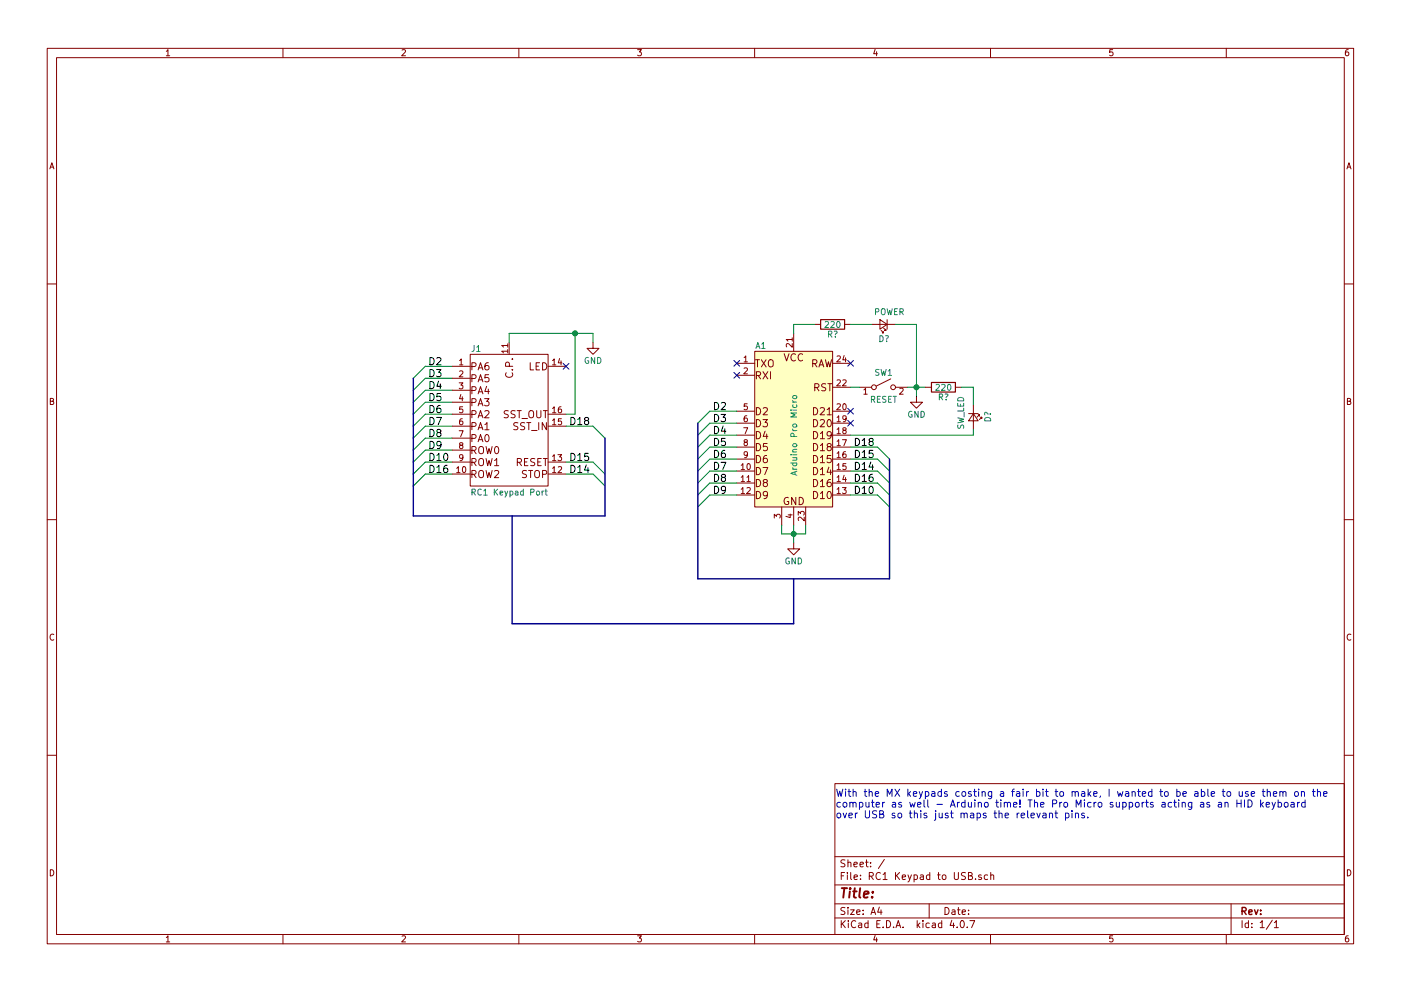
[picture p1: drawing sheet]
<svg xmlns="http://www.w3.org/2000/svg" width="297mm" height="210mm" viewBox="0 0 297 210" stroke-linecap="round" stroke-linejoin="round" font-family="sans-serif">
<g fill="none" stroke="#840000" stroke-width=".21">
<path d="M10 10.3h277v189.9h-277zM12 12.2h273v186.1h-273zM35.3 10.9l.3-.4v1.3M35.3 11.8h.7M60 10.3v1.9M85.2 10.6l.5-.1 .3 .4-.8 .9h.8M110 10.3v1.9M135.2 10.5h.8l-.4 .5 .3 .1 .1 .2-.1 .4-.2 .1-.5-.1M160 10.3v1.9M185.5 10.5l-.3 .9h.8M185.9 11v.8M210 10.3v1.9"/>
<path d="M235.9 10.5h-.6v.6h.6l.1 .5-.3 .2-.4-.1M260 10.3v1.9M285.9 10.5l-.4 .1-.2 .2-.1 .8 .3 .2 .4-.1 .1-.4-.1-.2-.4-.1-.3 .3M10.6 35.8l.4-1.3 .4 1.3M10.7 35.5h.6M285.6 35.8l.4-1.3 .4 1.3M285.7 35.5h.6M10 60.2h2M95.9 77.7h3.8M97.4 76.5l.4-.4v1.3M97.4 78.8l.5-.1 .2 .3-.7 1h.7M97.4 77.4h.7"/>
<path d="M99.7 75.2h16.5v27.9h-16.5zM100.1 77.8l.7-.1 .1-.2v-.4l-.3-.1h-.5v1.5M101.4 78.5l.5-1.5 .5 1.5M101.5 78h.7M103.5 77h-.4a.99 .99 0 0 0 0 1.5l.5-.2 .1-.5-.3-.3h-.3l-.3 .3M103.6 79.5h-.7l-.1 .7 .2-.1 .5 .1 .2 .5-.3 .3-.6-.1M107.3 79.1a.72 .72 0 0 0 .5 1 .72 .72 0 0 0 .9-.7l-.1-.3M107.6 74.5h-1.2l.3 .4M107.6 73.3h-1.2l.3 .4M107.6 72.9v.8M107.6 74.2v.7M107.9 72.6v2.6"/>
<path d="M108 77.7l-.1-.7-.2-.2-.4 .1-.1 .2v.6h1.5M108.6 78.5h.1M108.6 76.2h.1M112.4 77v1.5h.8M113.7 77.7h.5M114.4 77h-.7v1.5h.7M115 77a.77 .77 0 0 1 .9 .7 .77 .77 0 0 1-.9 .8zM116.2 77.7h3.8M117.1 76.5l.4-.4v1.3M117.1 77.4h.8M118.6 76.1l-.2 .9h.7M118.9 76.5v.9"/>
<path d="M125.7 72.6v1.3h1.3l-1.3 1.3-1.2-1.3h1.2M156.2 77.1h3.8M156.2 79.6h3.8M157.8 75.9l.3-.4v1.3M157.8 78.2l.4-.2 .3 .4-.8 .9h.8M157.8 76.8h.7M160 74.5h16.5v33.1h-16.5zM160.2 76.3h.8M160.4 79.7l.7-.1 .2-.2-.1-.4-.2-.1h-.6v1.5M160.6 76.3v1.5M160.8 79.7l.5 .7M161.4 76.3l1 1.5"/>
<path d="M161.8 78.9l1 1.5M162.4 76.3l-1 1.5M162.8 78.9l-1 1.5M163 76.5a.5 .5 0 0 1 .6-.2 .5 .5 0 0 1 .3 .5v.8l-.3 .2a.53 .53 0 0 1-.7-.5zM163.3 78.9v1.5M166.3 75.1l.5 1.5 .5-1.5M168 72.9v.8l-.9-.8-.4 .2 .1 .5M168 72h-1.3l.4 .4M168 71.7v.7M168.3 70.7v3.8M168.7 75.2a.72 .72 0 0 0-1.1 .5 .72 .72 0 0 0 .8 .9l.3-.2M170.2 75.2a.72 .72 0 0 0-1 .5 .72 .72 0 0 0 .7 .9l.3-.2"/>
<path d="M172.3 77.1h.8l.1-.3-.1-.3-.2-.2h-.6v1.5M172.7 77.1l.5 .7M172.7 68.8h1.3M173.6 77.8l.5-1.5 .6 1.5M173.8 77.4h.7M175 76.3l.4 1.5 .2-1 .3 1 .4-1.5M176.5 77.1h3.8M177.5 75.6l.5-.1 .2 .4-.8 .9h.8M179 75.4l-.3 .9h.8M179.1 68.8h1.2M179.3 75.9v.9M184.8 68.8h5.1"/>
<path d="M186.6 67.8l1.5 1-1.5 1zM186.8 70.1l.5 .5h-.2h.2v-.2M187.3 69.6l.5 .5h-.2h.2v-.3M188.1 67.8v2M285 60.2h2M10.7 85.1h.5l.1-.5-.6-.1v1.3h.5l.2-.4-.3-.3M95.9 80.3h3.8M95.9 82.8h3.8M95.9 85.3h3.8M95.9 87.9h3.8M95.9 90.4h3.8M95.9 93h3.8"/>
<path d="M95.9 95.5h3.8M95.9 98h3.8M96.8 99.4l.4-.4v1.3M97.4 81.2h.7l-.4 .5 .4 .1v.6l-.2 .1-.5-.1M97.4 91.4h.8l-.5 1.3M97.7 94.5l-.3-.3 .1-.2h.6v.3l-.6 .2-.1 .2 .1 .4 .2 .1h.2l.2-.3v-.3l-.2-.1M97.7 83.7l-.3 .9h.8M98 88.8l-.3 .1-.2 .2-.1 .8 .3 .2 .4-.1-.1-.6-.3-.1-.3 .3M98 84.2v.8M98.1 86.3h-.6l-.1 .6h.7v.5l-.2 .2-.5-.2M98.1 97l-.2 .3-.4-.1v-.6l.4-.1 .2 .2v.7l-.3 .3h-.3M98.1 99.1l.2-.1a.67 .67 0 0 1 .5 .6 .67 .67 0 0 1-.5 .7l-.3-.5z"/>
<path d="M100.1 93l.7-.1 .1-.2v-.4l-.3-.1h-.5v1.5M100.1 90.5l.7-.1 .1-.2v-.4l-.3-.1h-.5v1.5M100.1 87.9h.7l.1-.3v-.3l-.3-.2h-.5v1.5M100.1 85.4l.7-.1 .1-.2v-.4l-.3-.1h-.5v1.5M100.1 82.8h.7l.1-.3v-.3l-.3-.2h-.5v1.6M100.1 80.3l.7-.1 .1-.2v-.4l-.3-.1h-.5v1.5M100.1 95.5h.7l.1-.3v-.3l-.3-.2h-.5v1.6M100.1 98.1l.7-.1 .1-.2v-.4l-.3-.1h-.5v1.5M100.4 95.5l.5 .8M100.4 98.1l.5 .7M101.4 93.7l.5-1.5 .5 1.5M101.4 91.2l.5-1.5 .5 1.5"/>
<path d="M101.4 88.6l.5-1.5 .5 1.5M101.4 86.1l.5-1.5 .5 1.5M101.4 83.6l.5-1.6 .5 1.6M101.4 81l.5-1.5 .5 1.5M101.5 93.3h.7M101.5 90.7h.7M101.5 88.2h.7M101.5 85.7h.7M101.5 83.1h.7M101.5 80.6h.7M101.6 95a.5 .5 0 0 1 .6-.3 .5 .5 0 0 1 .3 .5v.9l-.3 .2a.53 .53 0 0 1-.7-.5zM101.6 97.5a.5 .5 0 0 1 .6-.2 .5 .5 0 0 1 .3 .5v.8l-.3 .2a.53 .53 0 0 1-.7-.5z"/>
<path d="M102.7 84.6h1l-.5 .6 .5 .2-.1 .5-.2 .2-.7-.2M102.8 90.1l.5-.4v1.5M102.8 87.3l.6-.2 .3 .4-1 1.1h1M102.8 91.2h.9M102.9 92.3l.3-.1a.81 .81 0 0 1 .5 .8 .81 .81 0 0 1-.5 .7l-.3-.1-.1-.5zM103 94.7l.4 1.6 .3-1.1 .3 1.1 .3-1.6M103 97.3l.4 1.5 .3-1.1 .3 1.1 .3-1.5M103 99.8l.4 1.5 .3-1.1 .3 1.1 .3-1.5M103.2 82l-.4 1.1h1M103.5 82.5v1.1M104.9 97.7l.4-.4v1.5M104.9 100l.5-.2 .3 .4-.9 1.1h.9"/>
<path d="M104.9 98.8h.8M105 94.9l.2-.2a.81 .81 0 0 1 .6 .8 .81 .81 0 0 1-.6 .8l-.2-.2-.1-.4zM107.8 87.2l-.6-.1-.3 .3 .1 .4 .7 .3v.4l-.2 .1h-.6M109.2 87.2l-.6-.1-.3 .3 .2 .4 .6 .3v.4l-.2 .1h-.6M109.7 87.1h.8M109.7 98.1l.7-.1 .2-.2-.1-.4-.2-.1h-.6v1.5M109.8 89.7h-.6l-.2 .1v.4l.7 .3 .1 .4-.3 .3-.6-.1M110.1 98.1l.5 .7M110.1 87.1v1.5M110.7 88.8h1.1M111.2 98h.5M111.3 89.7h-.6l-.3 .1v.4l.7 .3 .2 .4-.4 .3-.5-.1"/>
<path d="M111.6 99.9l-.6-.1-.2 .2v.4l.7 .3 .1 .4-.3 .2h-.6M111.7 89.7h.8M111.9 97.3h-.7v1.5h.7M112.1 99.8h.8M112.1 89.7v1.5M112.2 87.3a.5 .5 0 0 1 .6-.2 .5 .5 0 0 1 .3 .5v.8l-.3 .2a.53 .53 0 0 1-.7-.5zM112.5 99.8v1.5M112.7 91.3h1.2M113.4 97.4l-.6-.1-.3 .3 .1 .3 .7 .3v.4l-.2 .2-.6-.1M113.8 87.1v1.3l.3 .2h.3l.3-.2v-1.3M114 98h.5M114.2 89.7v1.5"/>
<path d="M114.8 97.3h-.8v1.5h.8M115.2 97.3h.9M115.2 87.1h.9M115.6 87.1v1.5M115.6 97.3v1.5M115.8 89.7v1.5l-.8-1.5v1.5M116.2 87.9h3.8M116.2 90.4h3.8M116.2 98h3.8M117.1 99.4l.4-.4v1.3M117.1 96.8l.4-.3v1.2M117.1 89.2l.4-.4v1.3"/>
<path d="M117.1 86.7l.4-.4v1.3M117.1 97.7h.8M117.1 90.1h.8M117.1 87.6h.8M118.3 96.5h.8l-.5 .4 .4 .1v.6l-.2 .1-.5-.1M118.4 99.1l.4-.1 .3 .4-.8 .9h.8M118.9 86.3l-.3 .1-.2 .2v.7l.2 .3 .4-.2-.1-.6h-.3l-.2 .2M119 88.8h-.6v.6h.6v.6l-.2 .1-.4-.1M156.2 87.2h3.8M156.2 89.8h3.8M156.2 92.3h3.8M156.2 94.9h3.8"/>
<path d="M156.2 97.4h3.8M156.2 99.9h3.8M157.1 98.7l.4-.3v1.2M157.1 99.6h.8M157.7 90.7h.8l-.5 1.3M158 93.8l-.2-.2v-.2h.6v.3l-.5 .2-.1 .2v.3l.2 .2h.2l.3-.3-.1-.4-.2-.1M158.3 88.2l-.3 .1-.2 .2v.7l.2 .3 .4-.1-.1-.7h-.3l-.2 .2M158.4 85.7h-.6v.6h.6v.5l-.2 .1-.4-.1M158.5 96.4l-.3 .2-.3-.1-.1-.6 .4-.1 .3 .3-.1 .7-.3 .3h-.2M158.5 98.5l.1-.1a.67 .67 0 0 1 .5 .6 .67 .67 0 0 1-.5 .6l-.2-.4zM160.4 86.5a.77 .77 0 0 1 .9 .7 .77 .77 0 0 1-.9 .8zM160.4 89a.77 .77 0 0 1 .9 .8 .77 .77 0 0 1-.9 .7z"/>
<path d="M160.4 91.6a.77 .77 0 0 1 .9 .7 .77 .77 0 0 1-.9 .8zM160.4 94.1a.77 .77 0 0 1 .9 .8 .77 .77 0 0 1-.9 .7zM160.4 96.6a.77 .77 0 0 1 .9 .8 .77 .77 0 0 1-.9 .8zM160.4 99.2a.77 .77 0 0 1 .9 .7 .77 .77 0 0 1-.9 .8zM161.8 89h.9l-.5 .6 .5 .3-.1 .5-.2 .1-.6-.1M161.8 99.2h1l-.7 1.5M161.8 86.6l.6-.1 .3 .4-.9 1.1h.9M162.2 91.5l-.4 1.1h1M162.6 96.6l-.5 .1a.99 .99 0 0 0 0 1.5l.5-.2 .1-.5-.3-.3h-.3l-.3 .3M162.6 92.1v1M162.6 94.1h-.7l-.1 .7 .3-.1 .5 .1 .1 .5-.3 .3-.6-.1M172.5 99.2a.77 .77 0 0 1 .9 .7 .77 .77 0 0 1-.9 .8z"/>
<path d="M172.5 96.6a.77 .77 0 0 1 .9 .8 .77 .77 0 0 1-.9 .8zM172.5 94.1a.77 .77 0 0 1 .9 .8 .77 .77 0 0 1-.9 .7zM172.5 91.6a.77 .77 0 0 1 .9 .7 .77 .77 0 0 1-.9 .8zM172.5 89a.77 .77 0 0 1 .9 .8 .77 .77 0 0 1-.9 .7zM172.5 86.5a.77 .77 0 0 1 .9 .7 .77 .77 0 0 1-.9 .8zM172.7 82.2l.8-.1 .1-.2v-.3l-.3-.2h-.6v1.5M173.1 82.2l.5 .7M173.9 99.6l.5-.4v1.5M173.9 97.1l.5-.5v1.6M173.9 94.5l.5-.4v1.5M173.9 92l.5-.4v1.5M173.9 89.2l.6-.2 .3 .5-.9 1h.9"/>
<path d="M173.9 86.6l.6-.1 .3 .4-.9 1.1h.9M173.9 98.2h.9M173.9 95.6h.9M173.9 93.1h.9M175.1 81.5l-.6-.1-.3 .3 .1 .4 .7 .2v.5l-.2 .1-.6-.1M175.4 86.9l.4-.4v1.5M175.4 88h.9M175.5 89.2l.2-.2a.81 .81 0 0 1 .6 .8 .81 .81 0 0 1-.6 .7l-.2-.1-.1-.4zM175.5 81.4h.9M175.7 94.8l-.3-.3v-.2l.3-.2 .4 .1 .2 .2-.1 .2-.7 .2-.1 .2v.3l.3 .3h.2l.4-.3v-.3l-.4-.2M175.7 99.1l-.3 1.1h.9M175.9 81.4v1.5"/>
<path d="M176.1 99.7v1M176.2 96.6h-.8v.8l.2-.2 .5 .1 .2 .6-.4 .3-.5-.2M176.3 92.2l-.4 .3h-.2l-.3-.3v-.5l.5-.1a.96 .96 0 0 1-.1 1.5h-.3M176.5 87.2h3.8M176.5 89.8h3.8M176.5 92.3h3.8M176.5 94.9h3.8M176.5 97.4h3.8M176.5 99.9h3.8M176.5 82.2h3.8M177.5 85.8l.5-.1 .2 .3-.8 .9h.8M177.5 80.7l.5-.1 .2 .3-.8 1h.8"/>
<path d="M177.5 98.7l.3-.3v1.2M177.5 96.2l.3-.4v1.3M177.5 93.6l.3-.3v1.3M177.5 91.1l.3-.4v1.3M177.5 88.6l.3-.4v1.3M177.5 99.6h.7M177.5 97.1h.7M177.5 94.6h.7M177.5 92h.7M177.5 89.5h.7M178.6 93.3h.9l-.6 1.3M178.7 80.7l.5-.1 .2 .3-.8 1h.8"/>
<path d="M178.8 85.8l.2-.1a.67 .67 0 0 1 .4 .6 .67 .67 0 0 1-.4 .6l-.3-.4zM178.9 91.3l-.2-.2 .1-.3 .5 .1v.3l-.5 .1-.1 .2v.4l.2 .1h.3l.2-.2-.1-.4-.1-.1M179.3 95.8l-.4 .1-.2 .2v.7l.2 .3 .4-.1v-.6l-.4-.1-.2 .2M179.3 98.4h-.6v.6h.6v.5l-.1 .1-.5-.1M179.4 88.7l-.2 .3-.4-.1-.1-.6 .5-.1 .2 .2-.1 .8-.3 .3h-.2M182.2 82.2h2.6M183.2 82.7l.3-.3v1.2M183.2 83.6h.7M188.8 80.4l-3 1.5M189.9 82.2h2.5M190.8 82.5l.5-.1 .2 .3-.8 .9h.8M194.3 84.1v1.2h1.3l-1.3 1.3-1.3-1.3h1.3"/>
<path d="M196.2 82.2h1.3M202.6 82.2h1.2M205.4 87.8h2M206.4 87.8l1 1.5h-2zM206.4 86v5.1M207.4 88h.2v.3v-.3l-.5 .5M207.9 88.5h.3v.3v-.3l-.6 .5M285.7 85.1h.5l.1-.5-.6-.1v1.3h.5l.2-.4-.3-.3M10 110.3h2M95.9 100.6h3.8M96.8 100.3h.7M100.1 100.6h.7l.1-.3v-.3l-.3-.2h-.5v1.5"/>
<path d="M100.4 100.6l.5 .7M101.6 100a.5 .5 0 0 1 .6-.2 .5 .5 0 0 1 .3 .5v.8l-.3 .2a.53 .53 0 0 1-.7-.5zM113.4 100a.5 .5 0 0 1 .6-.2 .5 .5 0 0 1 .4 .5l-.1 .8-.3 .2a.53 .53 0 0 1-.6-.5zM115 100.6h.8l.1-.3-.1-.3-.2-.2h-.6v1.5M116.2 100.6h3.8M117.1 100.3h.8M156.2 102.5h3.8M156.2 105h3.8M157.1 101.3l.4-.4v1.3M157.1 103.8l.4-.4v1.3M157.1 102.2h.8M157.1 104.7h.8"/>
<path d="M158.4 101.3l.3-.4v1.3M158.4 103.6l.5-.2 .2 .4-.8 .9h.8M158.4 102.2h.7M160.4 101.7a.77 .77 0 0 1 .9 .8 .77 .77 0 0 1-.9 .7zM160.4 104.3a.77 .77 0 0 1 .9 .7 .77 .77 0 0 1-.9 .8zM162.1 102.4l-.3-.3 .1-.2 .2-.2 .5 .1 .1 .2-.1 .2-.6 .3-.2 .2v.3l.3 .2h.3l.3-.2v-.3l-.3-.3M162.7 104.9l-.3 .3h-.3l-.3-.3 .1-.5 .5-.1a.96 .96 0 0 1-.1 1.5h-.3M164.2 109.9v-.8l.4 .4 .1-.3h.6l.1 .1-.1 .6M165.7 107.6v3.8M167.1 109.2h.9M167.1 105.6a.71 .71 0 0 0-.9 .7 .71 .71 0 0 0 .9 .7l.1-.6h-.3M167.5 109.1v.7l-.9-.3"/>
<path d="M168.3 115.2v1.3h1.2l-1.2 1.2-1.3-1.2h1.3M168.3 107.6v3.8M168.7 105.5v1.6l-.9-1.6v1.6M169.2 109.3v-.8l.5 .4 .1-.3h.6l.1 .1-.1 .6M169.4 105.5a.77 .77 0 0 1 .9 .8 .77 .77 0 0 1-.9 .8zM170.5 109.7v.8l-.9-.8-.4 .3 .1 .4M170.8 107.6v3.8M172.5 104.3a.77 .77 0 0 1 .9 .7 .77 .77 0 0 1-.9 .8zM172.5 101.7a.77 .77 0 0 1 .9 .8 .77 .77 0 0 1-.9 .7zM173.9 104.7l.5-.4v1.5M173.9 102.2l.5-.5v1.5M173.9 105.8h.9"/>
<path d="M173.9 100.7h.9M173.9 103.2h.9M175.5 104.4l.2-.1a.81 .81 0 0 1 .6 .7 .81 .81 0 0 1-.6 .8l-.2-.2-.1-.4zM176.1 101.7l-.4 .1a.99 .99 0 0 0 0 1.4l.5-.1 .1-.5-.4-.3h-.2l-.3 .3M176.5 102.5h3.8M176.5 105h3.8M177.5 103.8l.3-.4v1.3M177.5 101.3l.3-.4v1.3M177.5 102.2h.7M177.5 104.7h.7M178.6 103.4h.8l-.4 .5 .3 .1v.6l-.1 .1-.6-.1M179 100.8l-.3 .9h.8"/>
<path d="M179.3 101.3v.9M285 110.3h2M11.4 134.6a.58 .58 0 0 0-.8 .6 .58 .58 0 0 0 .8 .5M286.4 134.6a.58 .58 0 0 0-.8 .6 .58 .58 0 0 0 .8 .5M10 160.2h2M177 166.3h108v32h-108zM285 160.2h2M10.7 184.5a.65 .65 0 0 1 .7 .7 .65 .65 0 0 1-.7 .6zM35.3 198.9l.3-.4v1.3M35.3 199.8h.7M60 198.3v1.9M85.2 198.6l.5-.1 .3 .4-.8 .9h.8"/>
<path d="M110 198.3v1.9M135.2 198.5h.8l-.4 .5 .3 .1 .1 .2-.1 .4-.2 .1-.5-.1M160 198.3v1.9M177 194.8h108M177 191.8h108M177 187.8h108M177 181.8h108M178.4 195.3v1.5M178.4 185.8h.5M178.6 196l.6 .8M179.1 185.1h-.7v1.5M179.1 192.6l-.5-.1-.3 .3 .1 .3 .7 .4v.4l-.2 .1-.6-.1"/>
<path d="M179.1 182.5l-.5-.1-.3 .3 .1 .3 .7 .4v.4l-.2 .1-.6-.1M179.2 195.3l-.8 .9M179.7 185.1v.2M179.7 185.6v1M179.8 192.5v.2M179.8 183.1l.2-.2 .4 .1v.9M179.8 182.4v1.5M179.8 193v1M179.9 195.3v.2M179.9 195.8v1M180.3 193h.8l-.8 1h.8M180.4 185.1v1.3l.2 .2"/>
<path d="M181.1 183.4l.7-.1-.1-.3-.4-.1-.2 .2v.7h.6M181.1 186.1l.7-.1-.1-.3-.4-.1-.2 .2 .1 .7h.5M181.4 195.5a.71 .71 0 0 0-1 .5 .71 .71 0 0 0 .8 .8l.2-.1M181.6 193.5l.7-.1v-.3l-.4-.1-.3 .2 .1 .7h.6M182.1 195.9h.6v.9M182.3 183.4l.8-.1-.1-.3-.4-.1-.3 .2 .1 .7h.6M182.4 186.5v.1M182.4 185.7v.1M182.7 196.2l-.7 .3 .2 .3 .5-.1M183 193.9v.1M183 193.1v.1M183.5 182.9h.6"/>
<path d="M183.7 182.4v1.3l.4 .2M184 195.9l-.4-.1-.3 .3 .1 .6 .2 .1 .4-.1M184 195.3v1.5M184.3 185.9l.7-.1 .2-.2-.1-.3-.2-.2h-.6v1.5M184.6 183.8v.1M184.6 183v.1M184.7 194l.4-1.5 .5 1.5M184.7 185.9l.5 .7M184.8 193.6h.7M185.5 198.5l-.3 .9h.8M185.9 199v.8M185.9 196h.5"/>
<path d="M186.4 192.5l-.3 1h.9M186.6 195.3h-.7v1.5h.7M186.7 185.3a.71 .71 0 0 0-1 .5 .71 .71 0 0 0 .7 .8l.3-.1M186.8 193v1M187.2 185.5l.5-.4v1.5M187.2 186.6h.9M187.2 196.7v.1M187.5 182.3l-1.3 2M188 195.3a.76 .76 0 0 1 .8 .8 .76 .76 0 0 1-.8 .7zM189.5 196.7v.1M189.9 185.1v1.5M190 196.8l.4-1.5 .6 1.5"/>
<path d="M190.1 185.7l.6 .9M190.1 196.4h.7M190.7 185.1l-.8 .9M191.3 186.1l.7-.1-.1-.3-.4-.1-.2 .2 .1 .7h.5M191.5 196.7v.1M192.5 185.6l.4 1M193.2 185.6l-.5 1.4-.2 .1M193.8 185.7l.4-.1 .3 .3-.1 .6h-.6M193.8 185.6v1.5M194.5 195.3v1.5M194.6 196.3l.4 .5M195 195.8l-.5 .6"/>
<path d="M195.1 185.7h.6l.1 .9M195.7 195.3v.2M195.7 195.8v1M195.8 186l-.7 .3 .2 .3 .5-.1M197 191.8v3M197 195.9l-.4-.1-.3 .3 .1 .6 .2 .1 .4-.1M197.1 185.7l-.4-.1-.3 .3 .1 .6 .2 .1 .4-.1M197.1 185.1v1.5M197.7 195.9h.6v.9M198.3 196.2l-.7 .3 .2 .3 .5-.1M198.8 185.6h.5M199 185.1v1.3l.3 .2"/>
<path d="M199.7 195.9l-.5-.1-.2 .3v.6l.2 .1 .5-.1M199.7 195.3v1.5M199.8 185.7l.3-.1 .4 .1 .1 .6-.2 .2-.3 .1-.3-.1zM200.4 192.5a.76 .76 0 0 1 .8 .8 .76 .76 0 0 1-.8 .7zM201.8 195.2l-.4 1.1h1M201.9 193.1h.5l.1 .9M202.2 195.8v1M202.3 185.1v1.2l.3 .3h.3l.3-.3v-1.2M202.5 193.4l-.7 .3 .2 .3 .5-.1M202.9 196.7v.1M203 193h.6M203.2 192.5v1.3l.4 .2"/>
<path d="M203.8 195.4l.1-.1a.8 .8 0 0 1 .6 .8 .8 .8 0 0 1-.6 .7 .97 .97 0 0 1-.1-1.4zM204 193.5l.7-.1-.1-.3-.4-.1-.2 .2 .1 .7h.5M204.7 185.2l-.6-.1-.3 .3 .1 .3 .7 .3v.5l-.2 .1-.6-.1M205.1 196.7v.1M205.3 185.8l.7-.1v-.4l-.2-.2h-.5v1.5h.6l.2-.1 .1-.4-.4-.3M205.4 193.9v.1M205.4 193.1v.1M205.6 195.3h1.1l-.7 1.5M206.8 186.5v.1M208.1 185.7l-.4-.1-.2 .2v.2l.6 .2v.3h-.6M209.4 185.7l-.4-.1-.3 .3 .1 .6 .2 .1 .4-.1M210 198.3v1.9"/>
<path d="M210.1 185.7l.2-.1 .3 .1 .1 .9M210.1 185.1v1.5M235.9 198.5h-.6v.7l.6-.1 .1 .5-.3 .2-.4-.1M260 198.3v1.9M261 191.8v6.5M263.3 195.3v1.5M264.7 195.9l-.4-.1-.3 .3 .1 .6 .2 .1 .4-.1M264.7 195.3v1.5M265.4 196.7v.1M265.4 195.9v.1M267.2 195.8l.4-.5v1.5M267.2 196.8h.8"/>
<path d="M269.7 195.2l-1.2 2M270.2 195.8l.4-.5v1.5M270.2 196.8h.8M285.7 184.5a.65 .65 0 0 1 .7 .7 .65 .65 0 0 1-.7 .6zM285.9 198.5l-.4 .1-.2 .3-.1 .7 .3 .2 .4-.1 .1-.4-.1-.2-.4-.1-.3 .3"/>
<circle cx="185.3" cy="82.2" r=".51"/>
<circle cx="189.4" cy="82.2" r=".51"/>
</g>
<path d="M263.3 193.3l.8-.1 .1-.2-.1-.3-.2-.2h-.6v1.5M263.7 193.3l.5 .7M264.8 193.5l.7-.1-.1-.3-.4-.1-.2 .2v.7h.6M266 193l.3 1 .4-1M267.3 193.9v.1M267.3 193.1v.1" fill="none" stroke="#840000" stroke-width=".3"/>
<path d="M178.5 188.4h1.1M179 188.4l-.2 2M180.2 189.1l-.2 1.3M180.3 188.4l-.1 .2 .2-.1-.1-.1-.1 .2M180.9 189.1h.7M181.2 188.4l-.2 1.8 .1 .1 .4 .1M182.4 188.4l-.2 1.8 .2 .2M183.2 189.8l.9-.2v-.4l-.6-.1-.3 .3v.9h.7M184.9 190.3v.1M185.1 189.2l-.1 .2-.1-.1 .2-.1-.1 .2" fill="none" stroke="#840000" stroke-width=".41"/>
<g fill="none" stroke="#008484" stroke-width=".21">
<path d="M100.5 73.3v1.1l-.4 .2M101.1 73.7l.3-.4v1.3M101.1 74.6h.7M124.8 75.9a.59 .59 0 0 0-.8 .6 .59 .59 0 0 0 .8 .5v-.5h-.2M126.1 75.8v1.3l-.7-1.3v1.3M126.7 75.8a.64 .64 0 0 1 .7 .7 .64 .64 0 0 1-.7 .6zM160.3 73.9l.4-1.2 .4 1.2M160.4 73.6h.6M161.5 73l.3-.3v1.2M161.5 73.9h.7M175 68.3l.4-.1 .3 .4-.8 .9h.8M175.7 70.9l.6-.1v-.4l-.6-.1v1.2"/>
<path d="M176 70.9l.4 .6M176.2 68.3l.5-.1 .2 .4-.8 .9h.8M176.9 70.3h.4a.41 .41 0 0 1-.2 .7M177.1 71.4v.1M177.5 68.3l.2-.1a.67 .67 0 0 1 .4 .7 .67 .67 0 0 1-.4 .6l-.3-.5zM185.6 66.2l.6-.1 .1-.5-.7-.1v1.3M186.4 78.4h-.6l-.1 .5a.54 .54 0 0 1 .6 .6l-.2 .1h-.5M186.5 71.2a.64 .64 0 0 1 .8 .7 .64 .64 0 0 1-.8 .6zM186.8 78.4l.3 1.2 .3-.9 .2 .9 .3-1.2M186.9 65.7l.2-.2 .4 .1 .2 .7a.42 .42 0 0 1-.2 .4 .42 .42 0 0 1-.5 0l-.2-.4zM187.8 71.3l.4-.1a.41 .41 0 0 1-.2 .7v.1M188 72.4v.1"/>
<path d="M188.1 65.5l.3 1.3 .2-.9 .3 .9 .3-1.3M188.3 78.7l.4-.3v1.2M188.3 79.6h.7M189.7 66.1h.4M190.3 65.5h-.6v1.3h.6M190.8 66.2l.6-.1 .1-.5-.7-.1v1.3M191.1 66.2l.4 .6M167.7 96.5h.1M167.7 87h.1M167.7 98.2h1.2M168.1 99.2l.2 .4M168.1 91l.2 .4"/>
<path d="M168.1 85l.2 .3M168.1 99.6h.8M168.1 97.1h.8M168.1 96.5h.8M168.1 95.9h.8M168.1 91.4h.8M168.1 87h.8M168.1 85.3h.8M168.1 98.2v.4l.2 .2 .6-.1v-.5M168.1 85.9v.3l.2 .3 .6-.1v-.5M168.2 94.2l.5-.1 .2 .5-.2 .2-.5-.1-.1-.1zM168.2 90h.5l.2 .4-.2 .2h-.5l-.1-.2z"/>
<path d="M168.2 84l.5-.1 .2 .4-.2 .3-.5-.1-.1-.2zM168.3 92.6l-.1-.6h-.4l-.1 .6h1.2M168.8 97.1l.1 .2v.3h-.8M168.9 100l-1.2 .4 1.2 .4M168.9 95.3l-.8 .1v.3l.1 .2M168.9 87.6h-1.2l.9 .4-.9 .5h1.2M184.8 84.8l.6-.1v-.5l-.6-.1v1.3M185.1 84.8l.4 .6M186 84.7h.5M186.6 84.1h-.6v1.3h.6M187.8 84.1h-.6v.5a.54 .54 0 0 1 .6 .6l-.2 .2-.5-.1M188.4 84.7h.4"/>
<path d="M189 84.1h-.6v1.3h.6M189.4 84.1h.7M189.7 84.1v1.3M193.3 87.3a.59 .59 0 0 0-.7 .6 .59 .59 0 0 0 .7 .6l.1-.5h-.2M194.7 87.3v1.2l-.7-1.2v1.2M195.3 87.3a.64 .64 0 0 1 .7 .6 .64 .64 0 0 1-.7 .6zM198.5 81.7l.4-.1 .3 .3-.8 .9h.8M199.2 84.2h.6v-.5l-.6-.1v1.3M199.5 84.2l.4 .7M199.7 81.7l.5-.1 .2 .3-.8 .9h.8M200.4 83.6h.4a.41 .41 0 0 1-.2 .7v.1M200.6 84.7v.2"/>
<path d="M201 81.7l.2-.1a.67 .67 0 0 1 .4 .6 .67 .67 0 0 1-.4 .6l-.3-.5zM203 88.6l1.3 .3-.9 .3 .9 .2-1.3 .3M203 85.6v.6h1.3v-.6M203.1 90.2v.6h.4a.54 .54 0 0 1 .7-.6l.1 .2-.1 .5M203.1 84.6a.69 .69 0 0 1 .8-.2 .69 .69 0 0 1 .4 .6h-1.3zM203.6 85.7v.5M204.3 86.6v.6h-1.3M204.4 87.5v1M208.9 88.7a.67 .67 0 0 1 .8-.1 .67 .67 0 0 1 .3 .7h-1.2zM209.5 87.8a.41 .41 0 0 0-.7-.2v.5M209.9 87.8h.1M100.1 104.4h.6v-.5l-.6-.1v1.2"/>
<path d="M100.4 104.4l.4 .6M102.1 103.9a.56 .56 0 0 0-.8 .5 .56 .56 0 0 0 .8 .5M102.6 104.1l.3-.3v1.2M102.6 105h.7M104.8 103.8v1.2M105 104.3l.5 .7M105.5 103.8l-.7 .7M106 104.6l.6-.1v-.2l-.4-.1-.2 .2 .1 .6h.5M107 104.2l.3 .8M107.6 104.2l-.4 1.2-.2 .1M108.1 104.3l.4-.1 .2 .2-.1 .6h-.5M108.1 104.2v1.3"/>
<path d="M109.3 104.3h.5v.7M109.8 104.5l-.6 .2 .2 .3h.4M110.9 104.3l-.3-.1-.2 .2 .1 .6h.4M110.9 103.8v1.2M112.5 104.4h.6l.1-.5-.7-.1v1.2M113.8 104.3l.2-.1 .3 .1 .1 .5-.1 .2h-.3l-.2-.1zM114.9 104.2v.8M115.3 104.2l-.4 .2M115.5 104.2h.5M115.7 103.8v1l.3 .2M167.3 118.4a.59 .59 0 0 0-.7 .6 .59 .59 0 0 0 .7 .6l.1-.5h-.3M168.6 100.1v.6"/>
<path d="M168.6 118.4v1.3l-.7-1.3v1.3M169.2 118.4a.64 .64 0 0 1 .8 .6 .64 .64 0 0 1-.8 .7z"/>
</g>
<path d="M160 74.5h16.5v33.1h-16.5z" fill="#ffffc2" stroke="#ffffc2" stroke-width=".21"/>
<path d="M119.4 77.1l1.2 1.2M120.6 77.1l-1.2 1.2M155.6 76.5l1.2 1.2M155.6 79l1.2 1.2M156.8 76.5l-1.2 1.2M156.8 79l-1.2 1.2M179.7 76.5l1.2 1.2M180.9 76.5l-1.2 1.2M179.7 86.6l1.2 1.3M179.7 89.2l1.2 1.2M180.9 86.6l-1.2 1.3M180.9 89.2l-1.2 1.2" fill="none" stroke="#000084" stroke-width=".21"/>
<g fill="none" stroke="#008400" stroke-width=".21">
<path d="M95.9 77.7h-5.7l-2.6 2.6M107.9 72.6v-1.9h17.8v1.9M121.9 70.7v17.2h-1.9M172.7 68.8h-4.4v1.9M180.3 68.8h4.5M189.9 68.8h4.4v15.3M95.9 87.9h-5.7l-2.6 2.5M95.9 90.4h-5.7l-2.6 2.6M95.9 98h-5.7l-2.6 2.6M95.9 80.3h-5.7l-2.6 2.5M95.9 85.3h-5.7l-2.6 2.6M95.9 82.8h-5.7l-2.6 2.5"/>
<path d="M95.9 95.5h-5.7l-2.6 2.5M95.9 93h-5.7l-2.6 2.5M120 90.4h5.7l2.6 2.6M120 98h5.7l2.6 2.6M156.2 97.4h-5.7l-2.5 2.5M156.2 94.9h-5.7l-2.5 2.5M156.2 99.9h-5.7l-2.5 2.6M156.2 89.8h-5.7l-2.5 2.5M156.2 87.2h-5.7l-2.5 2.6M156.2 92.3h-5.7l-2.5 2.6M180.3 82.2h1.9M180.3 97.4h5.8l2.5 2.5"/>
<path d="M180.3 94.9h5.8l2.5 2.5M180.3 99.9h5.8l2.5 2.6M192.4 82.2h3.8M203.8 82.2h2.6v3.8M206.4 91.1v1.2h-26.1M95.9 100.6h-5.7l-2.6 2.5M120 100.6h5.7l2.6 2.5M156.2 102.5h-5.7l-2.5 2.5M156.2 105h-5.7l-2.5 2.6M165.7 111.4v1.9h5.1v-1.9M168.3 111.4v3.8M180.3 102.5h5.8l2.5 2.5"/>
<path d="M180.3 105h5.8l2.5 2.6"/>
</g>
<g fill="#008400" stroke="#008400" stroke-width=".25">
<circle cx="168.3" cy="113.3" r=".51"/>
<circle cx="121.9" cy="70.7" r=".51"/>
<circle cx="194.3" cy="82.2" r=".51"/>
</g>
<g fill="none" stroke="#000" stroke-width=".21">
<path d="M91.2 75.9a.77 .77 0 0 1 .9 .7 .77 .77 0 0 1-.9 .8zM91.2 78.4a.77 .77 0 0 1 .9 .8 .77 .77 0 0 1-.9 .7zM92.6 78.4h.9l-.5 .6 .5 .3-.1 .5-.2 .1-.6-.1M92.6 76l.6-.1 .3 .4-.9 1.1h.9M91.2 80.9a.77 .77 0 0 1 .9 .8 .77 .77 0 0 1-.9 .8zM91.2 83.5a.77 .77 0 0 1 .9 .7 .77 .77 0 0 1-.9 .8zM91.2 86a.77 .77 0 0 1 .9 .8 .77 .77 0 0 1-.9 .7zM91.2 88.6a.77 .77 0 0 1 .9 .7 .77 .77 0 0 1-.9 .8zM91.2 91.1a.77 .77 0 0 1 .9 .8 .77 .77 0 0 1-.9 .7zM91.2 93.6a.77 .77 0 0 1 .9 .8 .77 .77 0 0 1-.9 .8zM91.2 96.2a.77 .77 0 0 1 .9 .7 .77 .77 0 0 1-.9 .8zM91.2 98.7a.77 .77 0 0 1 .9 .8 .77 .77 0 0 1-.9 .7z"/>
<path d="M92.6 88.6h1l-.7 1.5M92.6 96.6l.5-.4v1.5M92.6 99.2l.5-.5v1.5M92.6 97.7h.9M92.9 91.8l-.3-.3 .1-.2 .2-.2 .4 .1 .2 .2-.1 .2-.6 .2-.2 .2v.3l.3 .3h.3l.3-.3v-.3l-.3-.2M93 80.9l-.4 1.1h1M93.3 86l-.4 .1a.99 .99 0 0 0 0 1.4l.5-.1 .1-.5-.3-.3h-.3l-.3 .3M93.3 81.5v1M93.4 83.5h-.7l-.1 .7 .2-.1h.5l.2 .6-.3 .3-.6-.1M93.5 94.3l-.3 .3h-.3l-.3-.3 .1-.5 .5-.2a.96 .96 0 0 1-.1 1.6h-.3M94.2 96.3l.2-.1a.81 .81 0 0 1 .6 .7 .81 .81 0 0 1-.6 .8l-.2-.1-.1-.5zM94.8 98.7l-.4 .1a.99 .99 0 0 0 0 1.4l.5-.1v-.5l-.3-.3h-.2l-.3 .3"/>
<path d="M121 88.6a.77 .77 0 0 1 .9 .7 .77 .77 0 0 1-.9 .8zM121 98.7a.77 .77 0 0 1 .9 .8 .77 .77 0 0 1-.9 .7zM121 96.2a.77 .77 0 0 1 .9 .7 .77 .77 0 0 1-.9 .8zM122.5 89l.4-.4v1.5M122.5 99.2l.4-.5v1.5M122.5 96.6l.4-.4v1.5M122.5 90.1h.9M122.5 97.7h.9M124.2 89.2l-.3-.3 .1-.2 .2-.1h.5l.1 .3-.1 .2-.6 .2-.2 .2v.3l.3 .3h.3l.3-.3v-.3l-.3-.3M124.3 98.6l-.4 1.1h1M124.7 99.2v1M124.7 96.2h-.7l-.1 .7 .3-.1h.5l.1 .6-.3 .3-.6-.1"/>
<path d="M151.5 85.4a.77 .77 0 0 1 .9 .8 .77 .77 0 0 1-.9 .7zM151.5 87.9a.77 .77 0 0 1 .9 .8 .77 .77 0 0 1-.9 .8zM151.5 90.5a.77 .77 0 0 1 .9 .7 .77 .77 0 0 1-.9 .8zM151.5 93a.77 .77 0 0 1 .9 .8 .77 .77 0 0 1-.9 .7zM151.5 95.5a.77 .77 0 0 1 .9 .8 .77 .77 0 0 1-.9 .8zM151.5 98.1a.77 .77 0 0 1 .9 .8 .77 .77 0 0 1-.9 .7zM152.9 87.9h.9l-.5 .6 .5 .3-.1 .5-.2 .2-.6-.2M152.9 98.1h1l-.7 1.5M152.9 85.5l.6-.1 .3 .4-.9 1.1h.9M153.3 90.4l-.4 1.1h1M153.7 95.5l-.5 .1a.99 .99 0 0 0 0 1.5l.5-.2 .1-.5-.3-.3h-.3l-.3 .3M153.7 91v1"/>
<path d="M153.7 93h-.7l-.1 .7 .3-.1 .5 .1 .1 .6-.3 .2-.6-.1M181.4 98.1a.77 .77 0 0 1 .9 .8 .77 .77 0 0 1-.9 .7zM181.4 95.5a.77 .77 0 0 1 .9 .8 .77 .77 0 0 1-.9 .8zM181.4 93a.77 .77 0 0 1 .9 .8 .77 .77 0 0 1-.9 .7zM182.8 98.5l.5-.4v1.5M182.8 96l.5-.5v1.6M182.8 93.4l.5-.4v1.5M182.8 99.6h.9M182.8 97.1h.9M182.8 94.5h.9M184.6 93.7l-.3-.3v-.2l.3-.2 .4 .1 .1 .2v.2l-.7 .2-.1 .2v.4l.3 .2h.2l.3-.2v-.4l-.3-.2M184.6 98l-.3 1.1h.9"/>
<path d="M185 98.6v1M185.1 95.5h-.8v.8l.2-.2 .5 .1 .1 .6-.3 .3-.5-.2M92.6 100.2h.9M122.5 100.2h.9M151.5 100.6a.77 .77 0 0 1 .9 .8 .77 .77 0 0 1-.9 .8zM151.5 103.2a.77 .77 0 0 1 .9 .7 .77 .77 0 0 1-.9 .8zM153.2 101.3l-.3-.3 .1-.2 .2-.2 .5 .1 .1 .2-.1 .2-.6 .3-.2 .2v.3l.3 .3h.3l.3-.3v-.3l-.3-.3M153.8 103.8l-.3 .3h-.3l-.3-.3 .1-.5 .5-.1a.96 .96 0 0 1-.1 1.5h-.3M181.4 103.2a.77 .77 0 0 1 .9 .7 .77 .77 0 0 1-.9 .8zM181.4 100.6a.77 .77 0 0 1 .9 .8 .77 .77 0 0 1-.9 .8zM182.8 103.6l.5-.4v1.5M182.8 101.1l.5-.5v1.6"/>
<path d="M182.8 104.7h.9M182.8 102.2h.9M184.4 103.3l.2-.1a.81 .81 0 0 1 .6 .7 .81 .81 0 0 1-.6 .8l-.2-.2-.1-.4zM185 100.6l-.4 .1a.99 .99 0 0 0 0 1.5l.5-.2v-.5l-.3-.3h-.2l-.3 .3"/>
</g>
<path d="M87.6 80.3v29.2h40.7v-16.5M148 89.8v33h40.6v-25.4M108.6 109.5v22.8h59.7v-9.5" fill="none" stroke="#000084" stroke-width=".3"/>
<path d="M174 67.8h5.1v2h-5.1zM197.5 81.1h5.1v2.1h-5.1z" fill="none" stroke="#840000" stroke-width=".25"/>
<g fill="none" stroke="#0000c2" stroke-width=".21">
<path d="M177.4 167.4l.3 1.6 .3-1.1 .3 1.1 .4-1.6M177.6 172.6l.4-.1 .3 .3v.4l-.3 .3-.6-.3zM178.2 170.3l-.5-.1-.3 .3 .2 .7h.6M178.8 172.5l.3 1 .4-1M178.8 170.4l.2-.2 .5 .2 .1 .6-.2 .2h-.4l-.2-.1zM179.3 167.4v.2M179.3 167.9v1.1M179.8 167.9h.6M180 173l.7-.1-.1-.3-.4-.1-.2 .2 .1 .8h.5M180 167.4v1.4l.4 .2M180.2 170.4l.1-.1a.36 .36 0 0 1 .5 .2v.7M180.2 170.2v1"/>
<path d="M180.8 170.5a.35 .35 0 0 1 .4-.3 .35 .35 0 0 1 .3 .3v.7M180.9 168.1v-.1a.36 .36 0 0 1 .6 .2v.8M180.9 167.4v1.6M181.4 172.5v1M181.8 172.5l-.4 .3M182.2 170.3l.5-.1 .3 .3-.2 .7h-.6M182.2 170.2v1.5M183.2 167.9h.6M183.4 167.4v1.4l.4 .2M183.5 172v1.2l.3 .3h.2l.4-.3v-1.2M183.6 170.2l.1 1h.3l.3-.1M184.3 170.2v1"/>
<path d="M184.3 168.1l.1-.1a.36 .36 0 0 1 .5 .2v.8M184.3 167.4v1.6M184.8 170.2h.5M185 169.7v1.3l.3 .2M185.6 168.4l.7-.1-.1-.3-.4-.1-.2 .3v.7h.6M185.8 170.7l.7-.1-.1-.3-.4-.1-.2 .3v.7h.6M185.9 172.1l-.6-.1-.3 .3 .1 .4 .7 .2v.5l-.2 .1h-.6M186.5 172.7h.7l.1-.3-.1-.2-.7-.2v1.5h.6l.2-.1 .1-.4-.4-.3M187.1 170.2v1M187.6 170.2l-.5 .3M188.1 169v-1.6l.5 1.1 .5-1.1v1.6M189.2 170.3h.6l.1 .9"/>
<path d="M189.7 172.6l-.3-.1-.3 .2 .1 .2 .5 .2v.4h-.6M189.7 167.4l1.1 1.6M189.9 170.6l-.7 .1a.3 .3 0 0 0 .2 .5h.5M190.4 172.7l.3-.2 .4 .2 .1 .5-.2 .3h-.3l-.3-.1zM190.8 167.4l-1.1 1.6M191.1 170.3l-.3-.1-.3 .3 .1 .2 .5 .1v.4h-.6M192.5 167.4v1.6M192.6 168.4l.5 .6M192.8 172.5h.6M192.9 170.2l.3 1 .2-.7 .4 .7 .2-1M193 172v1.3l.4 .2M193.1 167.9l-.6 .6"/>
<path d="M193.6 168.4l.8-.1-.1-.3-.4-.1-.3 .3 .1 .7h.6M193.9 172.7v-.1a.36 .36 0 0 1 .6 .1v.8M193.9 172v1.5M194.5 170.7l.8-.1-.1-.3-.4-.1-.3 .3 .1 .7h.6M194.9 167.9l.3 1.1M195.2 172v.2M195.2 172.5v1M195.6 167.9l-.5 1.4-.2 .2M195.9 169.7v1.3l.2 .2M196.2 168l.4-.1 .3 .3-.1 .7h-.6M196.2 167.9v1.6M196.5 172.6l-.4-.1-.2 .2 .1 .2 .5 .2v.4h-.6"/>
<path d="M196.7 169.7v1.3l.2 .2M197.6 168h.5l.1 1M198.2 168.3l-.6 .1a.3 .3 0 0 0 .1 .6l.5-.1M198.4 172.5v1.3l-.3 .2M198.4 172v.2M198.7 170.7h1.1M199.1 172.5l.1 1h.3l.3-.1M199.6 168l-.4-.1-.3 .3 .1 .7h.6M199.6 167.4v1.6M199.8 172.5v1M200.8 168l-.3-.1-.3 .3 .1 .2 .5 .1v.4h-.6M201 172.6l-.4-.1-.2 .2 .1 .2 .5 .2v.4h-.6"/>
<path d="M201.5 171.2l.5-1.5 .5 1.5M201.5 172.5h.6M201.6 170.8h.8M201.7 172v1.3l.4 .2M203 170.2v1M203.4 168l-.5-.1-.3 .3 .2 .7h.6M203.4 170.2l-.4 .3M203.8 172.7v-.1a.36 .36 0 0 1 .6 .1v.8M203.8 172.5v1M204.1 168l.3-.1 .3 .3v.5l-.3 .3-.5-.3zM204.4 172.7a.35 .35 0 0 1 .3-.2 .35 .35 0 0 1 .4 .2v.8M204.6 170.3l-.4-.1-.3 .3 .1 .7h.6"/>
<path d="M204.6 169.7v1.5M205.3 170.2l.1 1h.3l.3-.1M205.8 172.6h.6l.1 .9M205.9 168l-.4-.1-.2 .3 .1 .2 .5 .1v.4h-.6M206 170.2v1M206.4 167.9h.6M206.5 172.9l-.7 .1a.3 .3 0 0 0 .1 .5h.6M206.6 167.4v1.4l.4 .2M206.7 169.7v.2M206.7 170.2v1M207.2 172.6l.4-.1 .3 .3-.2 .7h-.5M207.2 172.5v1.5"/>
<path d="M207.4 170.4l.1-.1a.36 .36 0 0 1 .6 .2v.7M207.4 170.2v1M207.5 167.4v.2M207.5 167.9v1.1M208.2 168.1l.1-.1a.36 .36 0 0 1 .6 .2v.8M208.2 167.9v1.1M208.8 170.4l.2-.2 .4 .2 .1 .6-.1 .2h-.4l-.2-.1zM209 172.6l-.3-.1-.2 .2v.2l.5 .2v.4h-.5M210.3 167.9v1.3l-.3 .3-.4-.1M210.3 168l-.5-.1-.3 .3 .2 .7h.6M210.7 172.5h.6M210.9 172v1.3l.4 .2"/>
<path d="M211.1 170.2h.6M211.3 169.7v1.3l.4 .2M211.8 172.7l.1-.1a.36 .36 0 0 1 .6 .1v.8M211.8 172v1.5M212.1 168h.6l.1 1M212.2 169.7v.2M212.2 170.2v1M212.8 168.3l-.7 .1a.32 .32 0 0 0 .2 .6l.5-.1M212.9 170.4l.1-.1a.36 .36 0 0 1 .6 .2v.7M212.9 170.2v1M213.1 173l.7-.1v-.3l-.5-.1-.2 .2 .1 .8h.6M213.6 170.5a.35 .35 0 0 1 .3-.3 .35 .35 0 0 1 .3 .3v.7"/>
<path d="M214.5 167.9h.6M214.9 170.7l.7-.1-.1-.3-.4-.1-.2 .3 .1 .7h.5M215.1 167.4l-.4 .3v1.3M215.5 168h.6l.1 1M215.6 172.5v1M216.1 172.5l-.5 .3M216.2 168.3l-.7 .1a.32 .32 0 0 0 .2 .6l.5-.1M216.3 171.1v.1M216.3 169.7v1M216.5 173l.7-.1v-.3l-.5-.1-.2 .2 .1 .8h.6M216.9 167.4v.2M216.9 167.9v1.1"/>
<path d="M217.7 167.9v1.1M217.9 172v1.3l.2 .2M218 169.7h.8M218.1 167.9l-.4 .3M218.4 169.7v1.5M218.6 173l.7-.1v-.3l-.5-.1-.2 .2 .1 .8h.6M219.3 170.4l.1-.1a.36 .36 0 0 1 .6 .2v.7M219.3 169.7v1.5M219.8 168l.4-.1 .3 .3-.2 .7h-.5M219.8 167.4v1.6M219.8 172.5l.4 1 .3-1M220.6 170.7l.8-.1-.1-.3-.4-.1-.3 .3 .1 .7h.6"/>
<path d="M221.1 167.4v.2M221.1 172.6h.6l.1 .9M221.1 167.9v1.1M221.7 167.9h.5M221.8 172.9l-.7 .1a.3 .3 0 0 0 .2 .5h.5M221.9 167.4v1.4l.3 .2M222.5 172.7l.1-.1a.36 .36 0 0 1 .6 .1v.8M222.5 172.5v1M223.2 170.5h.7l.2-.3-.1-.3-.3-.2h-.5v1.5M223.7 172.5h.6M223.7 167.9h.6M223.9 172v1.3l.4 .2"/>
<path d="M223.9 167.4v1.4l.4 .2M224.7 170.2v1M224.8 168.1l.2-.2 .4 .2 .1 .6-.2 .2-.3 .1-.2-.2zM225.1 170.2l-.4 .3M225.6 170.4l.3-.2 .4 .2 .1 .6-.2 .2h-.3l-.3-.1zM225.9 172.6l.4-.1 .3 .3-.1 .7h-.6M225.9 172.5v1.5M227.3 172v.2M227.3 172.5v1M227.3 168.1l.1-.1a.36 .36 0 0 1 .6 .2v.8M227.3 167.9v1.1M228 168.2a.35 .35 0 0 1 .3-.3 .35 .35 0 0 1 .3 .3v.8"/>
<path d="M228 172.7l.1-.1a.36 .36 0 0 1 .6 .1v.8M228 172.5v1M228.2 171.2v-1.5l.5 1.1 .5-1.1v1.5M229.3 168h.6l.1 1M229.9 172.6l-.4-.1-.2 .2 .1 .2 .5 .2v.4h-.6M229.9 169.7v.2M229.9 170.2v1M230 168.3l-.7 .1a.32 .32 0 0 0 .2 .6l.5-.1M230.6 173.4v.1M230.7 167.4v1.6M230.9 168.4l.4 .6M231.3 167.9l-.6 .6"/>
<path d="M231.3 170.3l-.4-.1-.3 .3 .1 .7h.6M231.9 168.4l.7-.1-.1-.3-.4-.1-.2 .3 .1 .7h.5M232 170.2v1M232.4 170.2l-.4 .3M232.9 170.4l.2-.2 .5 .2v.6l-.1 .2h-.4l-.2-.1zM233.3 168.9l-.1 .3M235.2 167.4v1.6M235.9 170.3l-.3-.1-.2 .3v.2l.5 .1v.4h-.5M236.7 170.2l.1 1h.3l.2-.1M236.9 167.9l.3 1.1 .3-.8 .3 .8 .3-1.1M237.3 170.2v1M238 170.3l.5-.1 .3 .3-.2 .7h-.6"/>
<path d="M238 170.2v1.5M238.7 168h.5l.1 1M239.3 168.3l-.6 .1a.3 .3 0 0 0 .1 .6l.5-.1M239.4 170.3l.5-.1 .3 .3-.2 .7h-.6M239.4 170.2v1.5M240 168.1l.1-.1a.36 .36 0 0 1 .6 .2v.8M240 167.9v1.1M240.8 170.4l.2-.2 .5 .2v.6l-.1 .2h-.4l-.2-.1zM241.2 167.9h.6M241.4 167.4v1.4l.4 .2M242.2 170.2v1M242.2 168.4l.7-.1-.1-.3-.4-.1-.2 .3 .1 .7h.5"/>
<path d="M242.6 170.2l-.4 .3M242.9 170.2h.6M243.1 169.7v1.3l.4 .2M244.2 168l-.4-.1-.3 .3 .1 .7h.6M244.2 167.4v1.6M244.5 170.3l-.4-.1-.2 .3 .1 .2 .5 .1v.4h-.6M245.9 167.9h.6M246.1 167.4v1.4l.4 .2M246.4 170.3h.6v.9M247 168.1l.2-.2 .4 .2 .1 .6-.2 .2-.3 .1-.2-.2zM247 170.6l-.6 .1a.3 .3 0 0 0 .1 .5h.5M248.4 170.3l-.4-.1-.3 .3 .1 .7h.6"/>
<path d="M248.8 170.2h.6M249 169.7v1.3l.4 .2M249.5 168l.4-.1 .3 .3-.1 .7h-.6M249.5 167.4v1.6M249.9 169.7v.2M249.9 170.2v1M250.6 170.4l.1-.1a.36 .36 0 0 1 .6 .2v.7M250.6 170.2v1M250.8 168.4l.7-.1v-.3l-.5-.1-.2 .3 .1 .7h.6M252.7 170.2v1.3l-.3 .2h-.4M252.7 170.3l-.5-.1-.3 .3 .2 .7h.6M253.3 168h.6l.1 1"/>
<path d="M254 168.3l-.7 .1a.32 .32 0 0 0 .2 .6l.5-.1M254.6 170.3h.5l.1 .9M254.7 168l.4-.1 .3 .3-.1 .7h-.6M254.7 167.4v1.6M255.2 170.6l-.6 .1a.3 .3 0 0 0 .1 .5h.5M256.1 167.4v1.4l.2 .2M256.4 170.3l-.3-.1-.2 .3v.2l.5 .1v.4h-.5M256.8 168.4l.7-.1v-.3l-.5-.1-.2 .3 .1 .7h.6M258.3 170.3h.6l.1 .9M259 170.6l-.7 .1a.3 .3 0 0 0 .2 .5h.5M259.1 167.9h.6M259.3 167.4v1.4l.4 .2"/>
<path d="M259.7 170.4l.1-.1a.36 .36 0 0 1 .6 .2v.7M259.7 170.2v1M260.2 168.1l.2-.2 .5 .2v.6l-.1 .2-.4 .1-.2-.2zM262.3 169.7v1.5M262.3 170.5h.8M262.7 167.9l.1 1 .4 .1 .2-.2M263.1 169.7v1.5M263.4 167.9v1.1M263.9 169.7v1.5M264.6 169.7a.77 .77 0 0 1 .9 .8 .77 .77 0 0 1-.9 .7zM264.6 168l-.3-.1-.3 .3 .1 .2 .5 .1v.4h-.6M265.3 168.4l.7-.1-.1-.3-.4-.1-.2 .3 .1 .7h.5"/>
<path d="M267.3 169.7v1.5M267.4 170.7l.5 .5M267.6 167.9h.6M267.8 167.4v1.4l.4 .2M267.9 170.2l-.6 .6M268.5 170.7l.7-.1-.1-.3-.4-.1-.2 .3v.7h.6M268.7 168.1l.1-.1a.36 .36 0 0 1 .5 .2v.8M268.7 167.4v1.6M269.7 170.2l.4 1M270 168.4l.7-.1-.1-.3-.4-.1-.2 .3 .1 .7h.5M270.4 170.2l-.5 1.4-.2 .1M271 170.3l.4-.1 .3 .3-.1 .7h-.6"/>
<path d="M271 169.7v1.5M271.3 168.1l.1-.1a.36 .36 0 0 1 .6 .2v.8M271.3 167.9v1.1M272 168.2a.35 .35 0 0 1 .3-.3 .35 .35 0 0 1 .4 .3v.8M272.4 170.4l.2-.2 .4 .2 .1 .6-.2 .2h-.3l-.2-.1zM273.7 170.3h.6l.1 .9M274.4 170.6l-.7 .1a.3 .3 0 0 0 .2 .5h.5M274.5 168.1l.3-.2 .4 .2 .1 .6-.2 .2-.3 .1-.3-.2zM275.1 170.2v1M275.5 170.2l-.4 .3M275.9 168.1l.1-.1a.36 .36 0 0 1 .6 .2v.8M275.9 167.9v1.1"/>
<path d="M276.7 170.3l-.4-.1-.3 .3 .1 .7h.6M276.7 169.7v1.5M278.3 167.9h.5M278.5 167.4v1.4l.3 .2M279.3 168.1l.1-.1a.36 .36 0 0 1 .6 .2v.8M279.3 167.4v1.6M280.6 168.4l.8-.1-.1-.3-.5-.1-.2 .3 .1 .7h.6"/>
</g>
</svg>
